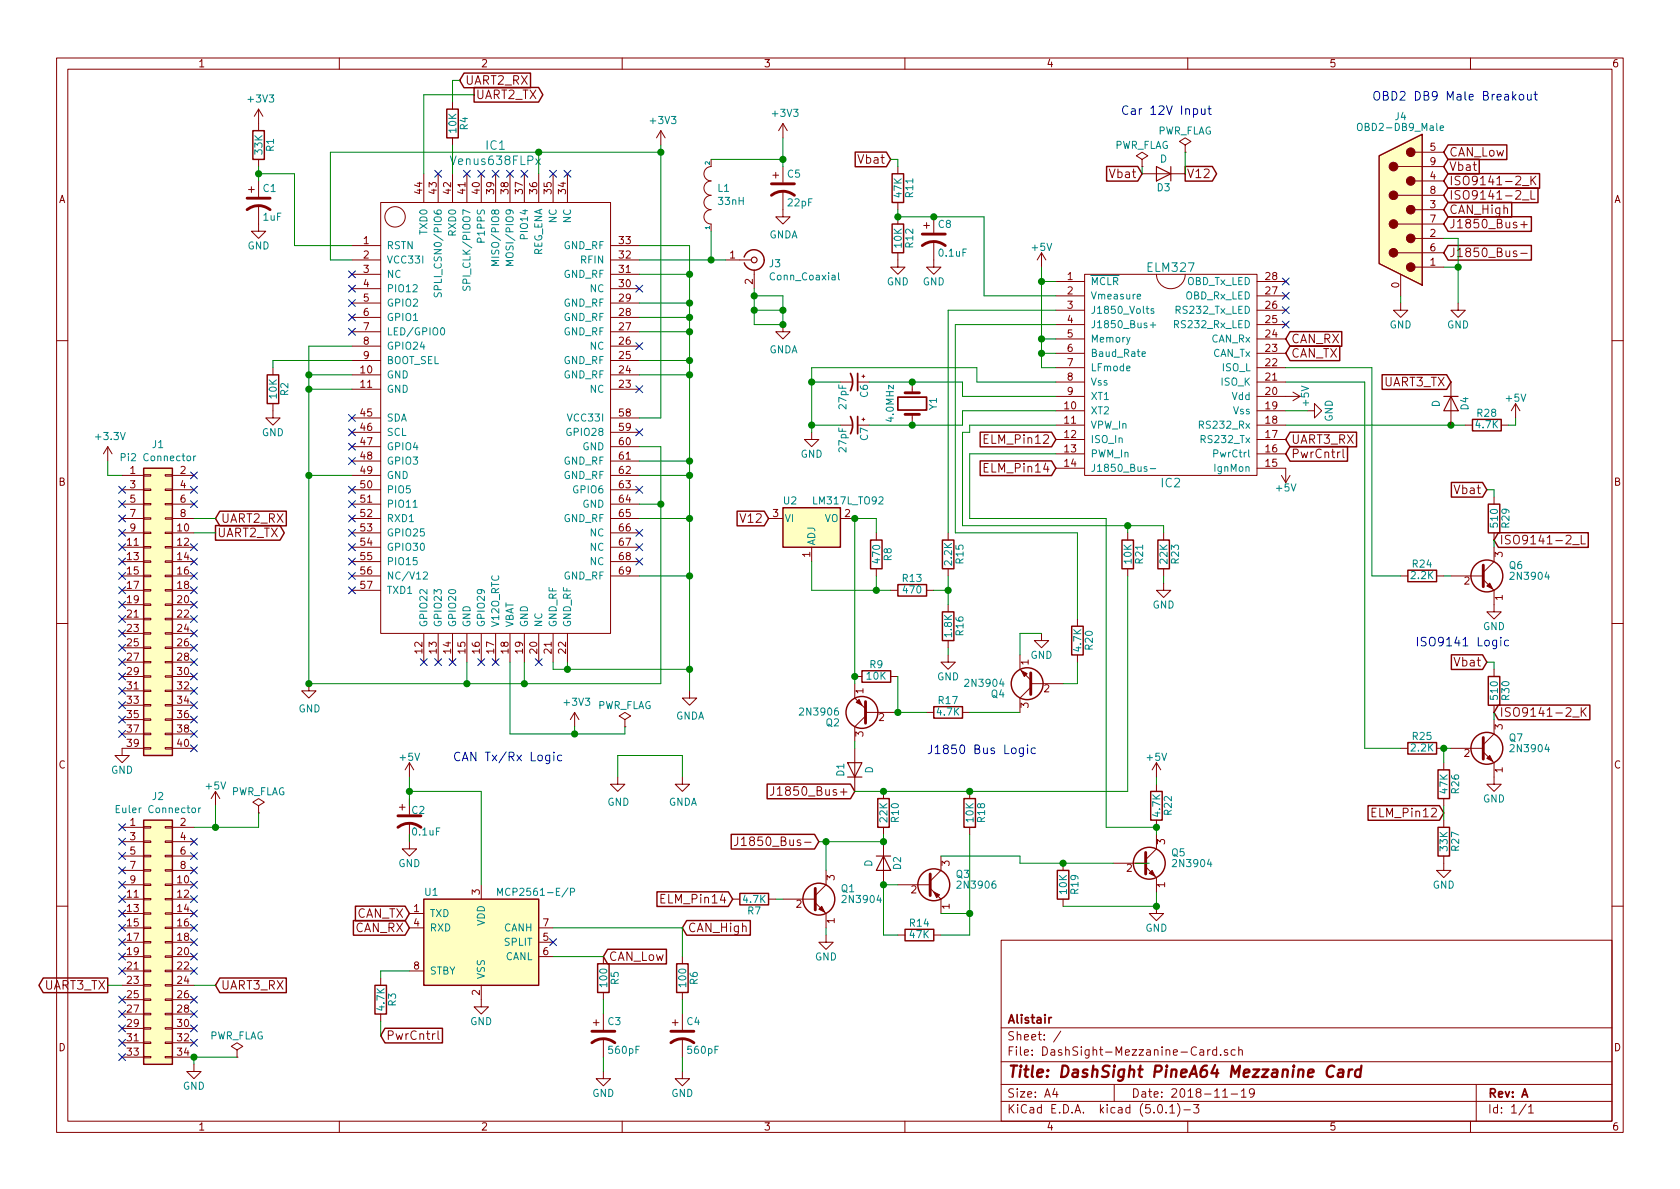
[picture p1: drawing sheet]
<svg xmlns="http://www.w3.org/2000/svg" width="297mm" height="210mm" viewBox="0 0 297 210" stroke-linecap="round" stroke-linejoin="round" font-family="sans-serif">
<defs><g id="words">
<text font-size="2.8" fill="#840000" x="178" y="190.5">Title: DashSight PineA64 Mezzanine Card</text>
<g font-size="2.1" fill="#840000">
<text x="82.2" y="15">UART2_RX</text>
<text x="84.1" y="17.5">UART2_TX</text>
<text x="152" y="29">Vbat</text>
<text x="256.2" y="27.7">CAN_Low</text>
<text x="196.4" y="31.5">Vbat</text>
<text x="209.8" y="31.5">V12</text>
<text x="256.2" y="30.2">Vbat</text>
<text x="256.2" y="35.3">ISO9141-2_L</text>
<text x="256.2" y="32.8">ISO9141-2_K</text>
<text x="256.2" y="37.8">CAN_High</text>
<text x="256.2" y="40.4">J1850_Bus+</text>
<text x="256.2" y="45.5">J1850_Bus-</text>
<text x="228.2" y="60.7">CAN_RX</text>
<text x="228.2" y="63.2">CAN_TX</text>
<text x="244.7" y="68.3">UART3_TX</text>
<text x="174.4" y="83.6">ELM_Pin14</text>
<text x="174.4" y="78.5">ELM_Pin12</text>
<text x="228.2" y="78.5">UART3_RX</text>
<text x="228.2" y="81">PwrCntrl</text>
<text x="257.4" y="87.4">Vbat</text>
<text x="38.4" y="95">UART2_TX</text>
<text x="39" y="92.5">UART2_RX</text>
<text x="131.2" y="92.5">V12</text>
<text x="265.1" y="96.3">ISO9141-2_L</text>
<text x="257.4" y="117.9">Vbat</text>
<text x="265.1" y="126.7">ISO9141-2_K</text>
<text x="137.9" y="140.7">J1850_Bus+</text>
<text x="132.1" y="149.6">J1850_Bus-</text>
<text x="243" y="144.5">ELM_Pin12</text>
<text x="117.3" y="159.8">ELM_Pin14</text>
<text x="62.7" y="164.8">CAN_RX</text>
<text x="63" y="162.3">CAN_TX</text>
<text x="121.6" y="164.8">CAN_High</text>
<text x="107.6" y="169.9">CAN_Low</text>
<text x="7.8" y="175">UART3_TX</text>
<text x="39" y="175">UART3_RX</text>
<text x="68.2" y="183.9">PwrCntrl</text>
<text x="178" y="184">Sheet: /</text>
<text x="178" y="181">Alistair</text>
<text x="178" y="186.7">File: DashSight-Mezzanine-Card.sch</text>
<text x="178" y="196.9">KiCad E.D.A. kicad (5.0.1)-3</text>
<text x="178" y="194.1">Size: A4</text>
<text x="200" y="194.1">Date: 2018-11-19</text>
<text x="263" y="194.1">Rev: A</text>
<text x="263" y="196.9">Id: 1/1</text>
</g>
<g font-size="2.1" fill="#0000c2">
<text x="242.6" y="17.8">OBD2 DB9 Male Breakout</text>
<text x="198.1" y="20.3">Car 12V Input</text>
<text x="250.2" y="114.3">ISO9141 Logic</text>
<text x="80" y="134.6">CAN Tx/Rx Logic</text>
<text x="163.8" y="133.3">J1850 Bus Logic</text>
</g>
<g font-size="2.1" fill="#008484">
<text x="80.1" y="29.2">Venus638FLPx</text>
<text x="86" y="26.5">IC1</text>
<text x="203" y="48.1">ELM327</text>
<text x="205.4" y="86.2">IC2</text>
</g>
<g font-size="1.8" fill="#840000">
<text x="35" y="11.9">1</text>
<text x="85" y="11.9">2</text>
<text x="135" y="11.9">3</text>
<text x="185" y="11.9">4</text>
<text x="235" y="11.9">5</text>
<text x="285" y="11.9">6</text>
<text x="252.9" y="26.7">5</text>
<text x="252.9" y="29.2">9</text>
<text x="10.4" y="35.9">A</text>
<text x="74.7" y="34.2" transform="rotate(-90 74.7 34.2)">44</text>
<text x="77.2" y="34.2" transform="rotate(-90 77.2 34.2)">43</text>
<text x="79.8" y="34.2" transform="rotate(-90 79.8 34.2)">42</text>
<text x="82.3" y="34.2" transform="rotate(-90 82.3 34.2)">41</text>
<text x="84.8" y="34.2" transform="rotate(-90 84.8 34.2)">40</text>
<text x="87.4" y="34.2" transform="rotate(-90 87.4 34.2)">39</text>
<text x="89.9" y="34.2" transform="rotate(-90 89.9 34.2)">38</text>
<text x="92.5" y="34.2" transform="rotate(-90 92.5 34.2)">37</text>
<text x="95" y="34.2" transform="rotate(-90 95 34.2)">36</text>
<text x="97.5" y="34.2" transform="rotate(-90 97.5 34.2)">35</text>
<text x="100.1" y="34.2" transform="rotate(-90 100.1 34.2)">34</text>
<text x="252.9" y="31.7">4</text>
<text x="252.9" y="34.3">8</text>
<text x="285.4" y="35.9">A</text>
<text x="252.9" y="41.9">2</text>
<text x="252.9" y="36.8">3</text>
<text x="252.9" y="39.4">7</text>
<text x="64.3" y="43.2">1</text>
<text x="64.3" y="45.7">2</text>
<text x="109.5" y="45.7">32</text>
<text x="109.5" y="43.2">33</text>
<text x="129.1" y="45.7">1</text>
<text x="252.9" y="47">1</text>
<text x="252.9" y="44.4">6</text>
<text x="64.3" y="48.3">3</text>
<text x="64.3" y="50.8">4</text>
<text x="64.3" y="53.3">5</text>
<text x="109.5" y="53.3">29</text>
<text x="109.5" y="50.8">30</text>
<text x="109.5" y="48.3">31</text>
<text x="133.1" y="50.3" transform="rotate(-90 133.1 50.3)">2</text>
<text x="188.7" y="49.5">1</text>
<text x="188.7" y="52.1">2</text>
<text x="223.8" y="52.1">27</text>
<text x="223.8" y="49.5">28</text>
<text x="247.4" y="50.9" transform="rotate(-90 247.4 50.9)">0</text>
<text x="64.3" y="55.9">6</text>
<text x="64.3" y="58.4">7</text>
<text x="109.5" y="58.4">27</text>
<text x="109.5" y="55.9">28</text>
<text x="188.7" y="54.6">3</text>
<text x="188.7" y="57.1">4</text>
<text x="188.7" y="59.7">5</text>
<text x="223.8" y="59.7">24</text>
<text x="223.8" y="57.1">25</text>
<text x="223.8" y="54.6">26</text>
<text x="64.3" y="61">8</text>
<text x="64.3" y="63.5">9</text>
<text x="109.5" y="63.5">25</text>
<text x="109.5" y="61">26</text>
<text x="188.7" y="62.2">6</text>
<text x="188.7" y="64.8">7</text>
<text x="223.8" y="64.8">22</text>
<text x="223.8" y="62.2">23</text>
<text x="63.8" y="66">10</text>
<text x="63.8" y="68.6">11</text>
<text x="109.5" y="68.6">23</text>
<text x="109.5" y="66">24</text>
<text x="188.7" y="67.3">8</text>
<text x="188.7" y="69.8">9</text>
<text x="223.8" y="69.8">20</text>
<text x="223.8" y="67.3">21</text>
<text x="63.8" y="73.7">45</text>
<text x="63.8" y="76.2">46</text>
<text x="109.5" y="73.7">58</text>
<text x="109.5" y="76.2">59</text>
<text x="188.3" y="72.4">10</text>
<text x="188.3" y="74.9">11</text>
<text x="188.3" y="77.5">12</text>
<text x="223.8" y="77.5">17</text>
<text x="223.8" y="74.9">18</text>
<text x="223.8" y="72.4">19</text>
<text x="23" y="83.8">1</text>
<text x="31.9" y="83.8">2</text>
<text x="63.8" y="78.7">47</text>
<text x="63.8" y="81.3">48</text>
<text x="63.8" y="83.8">49</text>
<text x="109.5" y="78.7">60</text>
<text x="109.5" y="81.3">61</text>
<text x="109.5" y="83.8">62</text>
<text x="188.3" y="80">13</text>
<text x="188.3" y="82.5">14</text>
<text x="223.8" y="82.5">15</text>
<text x="223.8" y="80">16</text>
<text x="10.4" y="85.9">B</text>
<text x="23" y="86.4">3</text>
<text x="23" y="88.9">5</text>
<text x="31.9" y="86.4">4</text>
<text x="31.9" y="88.9">6</text>
<text x="63.8" y="86.4">50</text>
<text x="63.8" y="88.9">51</text>
<text x="109.5" y="86.4">63</text>
<text x="109.5" y="88.9">64</text>
<text x="285.4" y="85.9">B</text>
<text x="23" y="91.4">7</text>
<text x="23" y="94">9</text>
<text x="31.4" y="94">10</text>
<text x="31.9" y="91.4">8</text>
<text x="63.8" y="91.4">52</text>
<text x="63.8" y="94">53</text>
<text x="109.5" y="91.4">65</text>
<text x="109.5" y="94">66</text>
<text x="136.7" y="91.4">3</text>
<text x="149.4" y="91.4">2</text>
<text x="22.5" y="96.5">11</text>
<text x="22.5" y="99.1">13</text>
<text x="22.5" y="101.6">15</text>
<text x="31.4" y="96.5">12</text>
<text x="31.4" y="99.1">14</text>
<text x="31.4" y="101.6">16</text>
<text x="63.8" y="96.5">54</text>
<text x="63.8" y="99.1">55</text>
<text x="63.8" y="101.6">56</text>
<text x="109.5" y="96.5">67</text>
<text x="109.5" y="99.1">68</text>
<text x="109.5" y="101.6">69</text>
<text x="143.3" y="98.5" transform="rotate(-90 143.3 98.5)">1</text>
<text x="265.7" y="98.5" transform="rotate(-90 265.7 98.5)">3</text>
<text x="22.5" y="104.1">17</text>
<text x="22.5" y="106.7">19</text>
<text x="31.4" y="104.1">18</text>
<text x="31.4" y="106.7">20</text>
<text x="63.8" y="104.1">57</text>
<text x="258.9" y="103.4">2</text>
<text x="265.7" y="106.1" transform="rotate(-90 265.7 106.1)">1</text>
<text x="22.5" y="109.2">21</text>
<text x="22.5" y="111.8">23</text>
<text x="31.4" y="109.2">22</text>
<text x="31.4" y="111.8">24</text>
<text x="22.5" y="114.3">25</text>
<text x="22.5" y="116.8">27</text>
<text x="22.5" y="119.4">29</text>
<text x="31.4" y="114.3">26</text>
<text x="31.4" y="116.8">28</text>
<text x="31.4" y="119.4">30</text>
<text x="74.7" y="115.5" transform="rotate(-90 74.7 115.5)">12</text>
<text x="77.2" y="115.5" transform="rotate(-90 77.2 115.5)">13</text>
<text x="79.8" y="115.5" transform="rotate(-90 79.8 115.5)">14</text>
<text x="82.3" y="115.5" transform="rotate(-90 82.3 115.5)">15</text>
<text x="84.8" y="115.5" transform="rotate(-90 84.8 115.5)">16</text>
<text x="87.4" y="115.5" transform="rotate(-90 87.4 115.5)">17</text>
<text x="89.9" y="115.5" transform="rotate(-90 89.9 115.5)">18</text>
<text x="92.5" y="115.5" transform="rotate(-90 92.5 115.5)">19</text>
<text x="95" y="115.5" transform="rotate(-90 95 115.5)">20</text>
<text x="97.5" y="115.5" transform="rotate(-90 97.5 115.5)">21</text>
<text x="100.1" y="115.5" transform="rotate(-90 100.1 115.5)">22</text>
<text x="181.9" y="117.6" transform="rotate(-90 181.9 117.6)">1</text>
<text x="22.5" y="121.9">31</text>
<text x="22.5" y="124.5">33</text>
<text x="31.4" y="121.9">32</text>
<text x="31.4" y="124.5">34</text>
<text x="152.7" y="122.7" transform="rotate(-90 152.7 122.7)">1</text>
<text x="181.9" y="125.2" transform="rotate(-90 181.9 125.2)">3</text>
<text x="184.6" y="122.4">2</text>
<text x="22.5" y="127">35</text>
<text x="22.5" y="129.5">37</text>
<text x="31.4" y="127">36</text>
<text x="31.4" y="129.5">38</text>
<text x="152.7" y="130.3" transform="rotate(-90 152.7 130.3)">3</text>
<text x="155.4" y="127.5">2</text>
<text x="265.7" y="129" transform="rotate(-90 265.7 129)">3</text>
<text x="10.4" y="135.9">C</text>
<text x="22.5" y="132.1">39</text>
<text x="31.4" y="132.1">40</text>
<text x="258.9" y="133.9">2</text>
<text x="265.7" y="136.6" transform="rotate(-90 265.7 136.6)">1</text>
<text x="285.4" y="135.9">C</text>
<text x="23" y="146">1</text>
<text x="23" y="148.6">3</text>
<text x="31.9" y="146">2</text>
<text x="31.9" y="148.6">4</text>
<text x="206" y="149.3" transform="rotate(-90 206 149.3)">3</text>
<text x="23" y="151.1">5</text>
<text x="23" y="153.7">7</text>
<text x="31.9" y="151.1">6</text>
<text x="31.9" y="153.7">8</text>
<text x="147.6" y="155.7" transform="rotate(-90 147.6 155.7)">3</text>
<text x="167.9" y="153.1" transform="rotate(-90 167.9 153.1)">3</text>
<text x="199.2" y="154.2">2</text>
<text x="22.5" y="158.7">11</text>
<text x="22.5" y="161.3">13</text>
<text x="23" y="156.2">9</text>
<text x="31.4" y="156.2">10</text>
<text x="31.4" y="158.7">12</text>
<text x="31.4" y="161.3">14</text>
<text x="73.2" y="161.3">1</text>
<text x="84.8" y="158.2" transform="rotate(-90 84.8 158.2)">3</text>
<text x="140.8" y="160.5">2</text>
<text x="161.1" y="158">2</text>
<text x="167.9" y="160.8" transform="rotate(-90 167.9 160.8)">1</text>
<text x="206" y="156.9" transform="rotate(-90 206 156.9)">1</text>
<text x="22.5" y="163.8">15</text>
<text x="22.5" y="166.4">17</text>
<text x="31.4" y="163.8">16</text>
<text x="31.4" y="166.4">18</text>
<text x="73.2" y="163.8">4</text>
<text x="96" y="166.4">5</text>
<text x="96" y="163.8">7</text>
<text x="147.6" y="163.3" transform="rotate(-90 147.6 163.3)">1</text>
<text x="22.5" y="168.9">19</text>
<text x="22.5" y="171.4">21</text>
<text x="22.5" y="174">23</text>
<text x="31.4" y="168.9">20</text>
<text x="31.4" y="171.4">22</text>
<text x="31.4" y="174">24</text>
<text x="73.2" y="171.4">8</text>
<text x="96" y="168.9">6</text>
<text x="22.5" y="176.5">25</text>
<text x="22.5" y="179.1">27</text>
<text x="31.4" y="176.5">26</text>
<text x="31.4" y="179.1">28</text>
<text x="84.8" y="176" transform="rotate(-90 84.8 176)">2</text>
<text x="10.4" y="185.9">D</text>
<text x="22.5" y="181.6">29</text>
<text x="22.5" y="184.1">31</text>
<text x="31.4" y="181.6">30</text>
<text x="31.4" y="184.1">32</text>
<text x="285.4" y="185.9">D</text>
<text x="22.5" y="186.7">33</text>
<text x="31.4" y="186.7">34</text>
<text x="35" y="199.9">1</text>
<text x="85" y="199.9">2</text>
<text x="135" y="199.9">3</text>
<text x="185" y="199.9">4</text>
<text x="235" y="199.9">5</text>
<text x="285" y="199.9">6</text>
</g>
<g font-size="1.8" fill="#008484">
<text x="44" y="18.1">+3V3</text>
<text x="80.7" y="23.4" transform="rotate(-90 80.7 23.4)">10K</text>
<text x="82.7" y="23" transform="rotate(-90 82.7 23)">R4</text>
<text x="115.1" y="21.9">+3V3</text>
<text x="136.7" y="20.7">+3V3</text>
<text x="204.6" y="23.8">PWR_FLAG</text>
<text x="240.7" y="23.2">OBD2-DB9_Male</text>
<text x="246.7" y="21.3">J4</text>
<text x="46.4" y="27.2" transform="rotate(-90 46.4 27.2)">33K</text>
<text x="48.4" y="26.8" transform="rotate(-90 48.4 26.8)">R1</text>
<text x="197" y="26.3">PWR_FLAG</text>
<text x="205.1" y="28.7">D</text>
<text x="46.6" y="34">C1</text>
<text x="126.9" y="33.9">L1</text>
<text x="139.3" y="31.4">C5</text>
<text x="159.4" y="34.9" transform="rotate(-90 159.4 34.9)">47K</text>
<text x="161.5" y="34.9" transform="rotate(-90 161.5 34.9)">R11</text>
<text x="204.6" y="33.8">D3</text>
<text x="46.6" y="39">1uF</text>
<text x="75.6" y="41.3" transform="rotate(-90 75.6 41.3)">TXD0</text>
<text x="80.6" y="41.5" transform="rotate(-90 80.6 41.5)">RXD0</text>
<text x="93.3" y="41.8" transform="rotate(-90 93.3 41.8)">PIO14</text>
<text x="98.4" y="39.4" transform="rotate(-90 98.4 39.4)">NC</text>
<text x="101" y="39.4" transform="rotate(-90 101 39.4)">NC</text>
<text x="127.1" y="36.2">33nH</text>
<text x="139.4" y="36.5">22pF</text>
<text x="165.9" y="40.3">C8</text>
<text x="43.8" y="44.1">GND</text>
<text x="68.3" y="44.1">RSTN</text>
<text x="68.3" y="46.6">VCC33I</text>
<text x="85.7" y="42.5" transform="rotate(-90 85.7 42.5)">P1PPS</text>
<text x="88.3" y="45.9" transform="rotate(-90 88.3 45.9)">MISO/PIO8</text>
<text x="90.8" y="45.9" transform="rotate(-90 90.8 45.9)">MOSI/PIO9</text>
<text x="95.9" y="45.4" transform="rotate(-90 95.9 45.4)">REG_ENA</text>
<text x="99.7" y="44.1">GND_RF</text>
<text x="102.8" y="46.6">RFIN</text>
<text x="136" y="42.2">GNDA</text>
<text x="136.1" y="47.3">J3</text>
<text x="159.4" y="43.8" transform="rotate(-90 159.4 43.8)">10K</text>
<text x="161.5" y="43.8" transform="rotate(-90 161.5 43.8)">R12</text>
<text x="166.1" y="45.4">0.1uF</text>
<text x="182.5" y="44.4">+5V</text>
<text x="68.3" y="49.1">NC</text>
<text x="68.3" y="51.7">PIO12</text>
<text x="78.1" y="51" transform="rotate(-90 78.1 51)">SPLI_CSN0/PIO6</text>
<text x="83.2" y="50.2" transform="rotate(-90 83.2 50.2)">SPI_CLK/PIOO7</text>
<text x="99.7" y="49.1">GND_RF</text>
<text x="104.4" y="51.7">NC</text>
<text x="136.4" y="49.6">Conn_Coaxial</text>
<text x="156.8" y="50.5">GND</text>
<text x="163.1" y="50.5">GND</text>
<text x="192.8" y="50.4">MCLR</text>
<text x="192.8" y="53">Vmeasure</text>
<text x="209.5" y="53">OBD_Rx_LED</text>
<text x="209.7" y="50.4">OBD_Tx_LED</text>
<text x="68.3" y="54.2">GPIO2</text>
<text x="68.3" y="56.8">GPIO1</text>
<text x="68.3" y="59.3">LED/GPIO0</text>
<text x="99.7" y="59.3">GND_RF</text>
<text x="99.7" y="56.8">GND_RF</text>
<text x="99.7" y="54.2">GND_RF</text>
<text x="192.8" y="55.5">J1850_Volts</text>
<text x="192.8" y="58">J1850_Bus+</text>
<text x="208.1" y="58">RS232_Rx_LED</text>
<text x="208.3" y="55.5">RS232_Tx_LED</text>
<text x="245.7" y="58.1">GND</text>
<text x="255.9" y="58.1">GND</text>
<text x="68.3" y="61.8">GPIO24</text>
<text x="68.3" y="64.4">BOOT_SEL</text>
<text x="99.7" y="64.4">GND_RF</text>
<text x="104.4" y="61.8">NC</text>
<text x="136" y="62.5">GNDA</text>
<text x="192.8" y="60.6">Memory</text>
<text x="192.8" y="63.1">Baud_Rate</text>
<text x="192.8" y="65.7">LFmode</text>
<text x="214.1" y="60.6">CAN_Rx</text>
<text x="214.4" y="63.1">CAN_Tx</text>
<text x="216.1" y="65.7">ISO_L</text>
<text x="48.9" y="70.4" transform="rotate(-90 48.9 70.4)">10K</text>
<text x="51" y="69.9" transform="rotate(-90 51 69.9)">R2</text>
<text x="68.3" y="66.9">GND</text>
<text x="68.3" y="69.5">GND</text>
<text x="99.7" y="66.9">GND_RF</text>
<text x="104.4" y="69.5">NC</text>
<text x="153.5" y="70.3" transform="rotate(-90 153.5 70.3)">C6</text>
<text x="192.8" y="68.2">Vss</text>
<text x="192.8" y="70.7">XT1</text>
<text x="215.9" y="68.2">ISO_K</text>
<text x="217.9" y="70.7">Vdd</text>
<text x="231.4" y="71.7" transform="rotate(-90 231.4 71.7)">+5V</text>
<text x="266.4" y="71">+5V</text>
<text x="17.1" y="77.8">+3.3V</text>
<text x="46.3" y="77.1">GND</text>
<text x="68.3" y="74.5">SDA</text>
<text x="68.3" y="77.1">SCL</text>
<text x="100.5" y="77.1">GPIO28</text>
<text x="100.7" y="74.5">VCC33I</text>
<text x="149.7" y="72.3" transform="rotate(-90 149.7 72.3)">27pF</text>
<text x="153.5" y="77.9" transform="rotate(-90 153.5 77.9)">C7</text>
<text x="158" y="74.4" transform="rotate(-90 158 74.4)">4.0MHz</text>
<text x="165.7" y="72.4" transform="rotate(-90 165.7 72.4)">Y1</text>
<text x="192.8" y="73.3">XT2</text>
<text x="192.8" y="75.8">VPW_In</text>
<text x="212.6" y="75.8">RS232_Rx</text>
<text x="218.1" y="73.3">Vss</text>
<text x="235.6" y="74.6" transform="rotate(-90 235.6 74.6)">GND</text>
<text x="254.6" y="72" transform="rotate(-90 254.6 72)">D</text>
<text x="259.6" y="72.5" transform="rotate(-90 259.6 72.5)">D4</text>
<text x="261" y="75.7">4.7K</text>
<text x="261.2" y="73.7">R28</text>
<text x="21.9" y="81.6">Pi2 Connector</text>
<text x="27" y="79.2">J1</text>
<text x="68.3" y="79.6">GPIO4</text>
<text x="68.3" y="82.2">GPIO3</text>
<text x="99.7" y="82.2">GND_RF</text>
<text x="103" y="79.6">GND</text>
<text x="141.6" y="80.9">GND</text>
<text x="149.7" y="79.9" transform="rotate(-90 149.7 79.9)">27pF</text>
<text x="192.8" y="78.4">ISO_In</text>
<text x="192.8" y="80.9">PWM_In</text>
<text x="192.8" y="83.4">J1850_Bus-</text>
<text x="212.8" y="78.4">RS232_Tx</text>
<text x="214.9" y="83.4">IgnMon</text>
<text x="214.9" y="80.9">PwrCtrl</text>
<text x="68.3" y="84.7">GND</text>
<text x="68.3" y="87.2">PIO5</text>
<text x="68.3" y="89.8">PIO11</text>
<text x="99.7" y="84.7">GND_RF</text>
<text x="101.5" y="87.2">GPIO6</text>
<text x="103" y="89.8">GND</text>
<text x="138.6" y="89.2">U2</text>
<text x="144" y="89.2">LM317L_TO92</text>
<text x="225.7" y="86.9">+5V</text>
<text x="68.3" y="92.3">RXD1</text>
<text x="68.3" y="94.9">GPIO25</text>
<text x="99.7" y="92.3">GND_RF</text>
<text x="104.4" y="94.9">NC</text>
<text x="138.7" y="92.3">VI</text>
<text x="145.8" y="92.3">VO</text>
<text x="264.8" y="93.1" transform="rotate(-90 264.8 93.1)">510</text>
<text x="266.9" y="93.3" transform="rotate(-90 266.9 93.3)">R29</text>
<text x="68.3" y="97.4">GPIO30</text>
<text x="68.3" y="99.9">PIO15</text>
<text x="104.4" y="97.4">NC</text>
<text x="104.4" y="99.9">NC</text>
<text x="144.1" y="96.5" transform="rotate(-90 144.1 96.5)">ADJ</text>
<text x="155.6" y="99.5" transform="rotate(-90 155.6 99.5)">470</text>
<text x="157.7" y="99.2" transform="rotate(-90 157.7 99.2)">R8</text>
<text x="168.3" y="99.9" transform="rotate(-90 168.3 99.9)">2.2K</text>
<text x="170.4" y="99.6" transform="rotate(-90 170.4 99.6)">R15</text>
<text x="200.1" y="99.6" transform="rotate(-90 200.1 99.6)">10K</text>
<text x="202.1" y="99.6" transform="rotate(-90 202.1 99.6)">R21</text>
<text x="206.4" y="99.6" transform="rotate(-90 206.4 99.6)">22K</text>
<text x="208.5" y="99.6" transform="rotate(-90 208.5 99.6)">R23</text>
<text x="249.8" y="100.4">R24</text>
<text x="266.9" y="100.6">Q6</text>
<text x="68.3" y="102.5">NC/V12</text>
<text x="68.3" y="105">TXD1</text>
<text x="99.7" y="102.5">GND_RF</text>
<text x="159.6" y="102.9">R13</text>
<text x="159.8" y="104.9">470</text>
<text x="203.8" y="107.6">GND</text>
<text x="249.6" y="102.4">2.2K</text>
<text x="267.4" y="102.5">2N3904</text>
<text x="75.6" y="111" transform="rotate(-90 75.6 111)">GPIO22</text>
<text x="78.1" y="111" transform="rotate(-90 78.1 111)">GPIO23</text>
<text x="80.6" y="111" transform="rotate(-90 80.6 111)">GPIO20</text>
<text x="83.2" y="111" transform="rotate(-90 83.2 111)">GND</text>
<text x="85.7" y="111" transform="rotate(-90 85.7 111)">GPIO29</text>
<text x="88.3" y="111" transform="rotate(-90 88.3 111)">V12O_RTC</text>
<text x="90.8" y="111" transform="rotate(-90 90.8 111)">VBAT</text>
<text x="93.3" y="111" transform="rotate(-90 93.3 111)">GND</text>
<text x="95.9" y="111" transform="rotate(-90 95.9 111)">NC</text>
<text x="98.4" y="111" transform="rotate(-90 98.4 111)">GND_RF</text>
<text x="101" y="111" transform="rotate(-90 101 111)">GND_RF</text>
<text x="168.3" y="112.6" transform="rotate(-90 168.3 112.6)">1.8K</text>
<text x="170.4" y="112.3" transform="rotate(-90 170.4 112.3)">R16</text>
<text x="262.2" y="111.4">GND</text>
<text x="153.8" y="118.2">R9</text>
<text x="182.2" y="116.5">GND</text>
<text x="191.2" y="115.1" transform="rotate(-90 191.2 115.1)">4.7K</text>
<text x="193.2" y="114.9" transform="rotate(-90 193.2 114.9)">R20</text>
<text x="52.8" y="126">GND</text>
<text x="99.9" y="124.8">+3V3</text>
<text x="105.5" y="125.4">PWR_FLAG</text>
<text x="153.3" y="120.2">10K</text>
<text x="165.7" y="120.3">GND</text>
<text x="166" y="124.5">R17</text>
<text x="170.9" y="121.5">2N3904</text>
<text x="175.3" y="123.4">Q4</text>
<text x="264.8" y="123.6" transform="rotate(-90 264.8 123.6)">510</text>
<text x="266.9" y="123.8" transform="rotate(-90 266.9 123.8)">R30</text>
<text x="119.5" y="127.2">GNDA</text>
<text x="141.7" y="126.5">2N3906</text>
<text x="146.1" y="128.4">Q2</text>
<text x="165.8" y="126.5">4.7K</text>
<text x="249.8" y="130.9">R25</text>
<text x="266.9" y="131.1">Q7</text>
<text x="19.6" y="136.8">GND</text>
<text x="70.8" y="134.5">+5V</text>
<text x="149.3" y="137.3" transform="rotate(-90 149.3 137.3)">D1</text>
<text x="154.4" y="136.8" transform="rotate(-90 154.4 136.8)">D</text>
<text x="202.9" y="134.5">+5V</text>
<text x="249.6" y="132.9">2.2K</text>
<text x="267.4" y="133">2N3904</text>
<text x="21.1" y="143.8">Euler Connector</text>
<text x="27" y="141.5">J2</text>
<text x="36.5" y="139.6">+5V</text>
<text x="40.8" y="140.6">PWR_FLAG</text>
<text x="72.8" y="143.9">C2</text>
<text x="107.4" y="142.5">GND</text>
<text x="118.2" y="142.5">GNDA</text>
<text x="256" y="140.3" transform="rotate(-90 256 140.3)">47K</text>
<text x="258" y="140.3" transform="rotate(-90 258 140.3)">R26</text>
<text x="262.2" y="141.9">GND</text>
<text x="73" y="147.7">0.1uF</text>
<text x="156.9" y="145.4" transform="rotate(-90 156.9 145.4)">22K</text>
<text x="158.9" y="145.4" transform="rotate(-90 158.9 145.4)">R10</text>
<text x="172.1" y="145.4" transform="rotate(-90 172.1 145.4)">10K</text>
<text x="174.2" y="145.4" transform="rotate(-90 174.2 145.4)">R18</text>
<text x="205.2" y="144.3" transform="rotate(-90 205.2 144.3)">4.7K</text>
<text x="207.2" y="144.1" transform="rotate(-90 207.2 144.1)">R22</text>
<text x="70.4" y="153.3">GND</text>
<text x="154.2" y="153.3" transform="rotate(-90 154.2 153.3)">D</text>
<text x="159.3" y="153.8" transform="rotate(-90 159.3 153.8)">D2</text>
<text x="169.1" y="155.2">Q3</text>
<text x="207.2" y="151.4">Q5</text>
<text x="207.7" y="153.3">2N3904</text>
<text x="256" y="150.4" transform="rotate(-90 256 150.4)">33K</text>
<text x="258" y="150.4" transform="rotate(-90 258 150.4)">R27</text>
<text x="75.2" y="158.4">U1</text>
<text x="89.1" y="158.4">MCP2561-E/P</text>
<text x="131.5" y="159.7">4.7K</text>
<text x="132.2" y="161.7">R7</text>
<text x="148.8" y="157.8">Q1</text>
<text x="149.3" y="159.7">2N3904</text>
<text x="169.6" y="157.1">2N3906</text>
<text x="188.6" y="158.1" transform="rotate(-90 188.6 158.1)">10K</text>
<text x="190.7" y="158.1" transform="rotate(-90 190.7 158.1)">R19</text>
<text x="253.3" y="157.1">GND</text>
<text x="75.9" y="162.2">TXD</text>
<text x="75.9" y="164.7">RXD</text>
<text x="85.7" y="163.7" transform="rotate(-90 85.7 163.7)">VDD</text>
<text x="89.1" y="164.7">CANH</text>
<text x="89.2" y="167.3">SPLIT</text>
<text x="160.9" y="163.9">R14</text>
<text x="160.9" y="165.9">47K</text>
<text x="202.5" y="164.8">GND</text>
<text x="75.9" y="172.3">STBY</text>
<text x="85.7" y="173.2" transform="rotate(-90 85.7 173.2)">VSS</text>
<text x="89.3" y="169.8">CANL</text>
<text x="144.1" y="169.8">GND</text>
<text x="68" y="178.6" transform="rotate(-90 68 178.6)">4.7K</text>
<text x="70" y="177.9" transform="rotate(-90 70 177.9)">R3</text>
<text x="107.4" y="174.4" transform="rotate(-90 107.4 174.4)">100</text>
<text x="109.4" y="174.1" transform="rotate(-90 109.4 174.1)">R5</text>
<text x="121.3" y="174.4" transform="rotate(-90 121.3 174.4)">100</text>
<text x="123.4" y="174.1" transform="rotate(-90 123.4 174.1)">R6</text>
<text x="37" y="183.8">PWR_FLAG</text>
<text x="83.1" y="181.3">GND</text>
<text x="107.5" y="181.3">C3</text>
<text x="121.5" y="181.3">C4</text>
<text x="107.8" y="186.4">560pF</text>
<text x="121.7" y="186.4">560pF</text>
<text x="32.3" y="192.7">GND</text>
<text x="104.7" y="194">GND</text>
<text x="118.7" y="194">GND</text>
</g>
<g font-size="1.1" fill="#008484">
<text x="125.5" y="29.1" transform="rotate(-90 125.5 29.1)">2</text>
<text x="125.5" y="40.5" transform="rotate(-90 125.5 40.5)">1</text>
</g>
</g></defs>
<g fill="none" stroke="#840000" stroke-width=".18">
<path d="M10 10.3h277v189.9h-277zM12 12.2h273v186.1h-273zM45.7 19.3l-.7 1.3M45.7 19.3v3.8M45.7 19.3l.8 1.3M60 10.3v1.9M80 18v1.3M110 10.3v1.9M160 10.3v1.9M210 10.3v1.9M260 10.3v1.9M43.9 33.5h1.1"/>
<path d="M44.4 33v1M45.7 36.3v4.6h1.3l-1.3 1.3-1.3-1.3h1.3M45.7 28.2v1.3M45.7 32v2.8M67.3 35.8h40.6v76.2h-40.6zM74.9 30.7v5.1M77.5 30.7v5.1M80 24.4v1.2M80 30.7v5.1M82.5 30.7v5.1M85.1 30.7v5.1M87.6 30.7v5.1"/>
<path d="M90.2 30.7v5.1M92.7 30.7v5.1M95.2 30.7v5.1M97.8 30.7v5.1M100.3 30.7v5.1M116.8 23.1l-.7 1.3M116.8 23.1v2.5M116.8 23.1l.8 1.3M125.7 28.2v1.3a1.27 1.27 0 0 0-1.2 1.2 1.27 1.27 0 0 0 1.2 1.3 1.27 1.27 0 0 0-1.2 1.3 1.27 1.27 0 0 0 1.2 1.2 1.27 1.27 0 0 0-1.2 1.3 1.27 1.27 0 0 0 1.2 1.3 1.27 1.27 0 0 0-1.2 1.2 1.27 1.27 0 0 0 1.2 1.3v1.3M136.7 31h1M137.2 30.5v1M138.4 33.8v4.5h1.3l-1.3 1.3-1.2-1.3h1.2"/>
<path d="M138.4 21.8l-.7 1.3M138.4 21.8v2.6M138.4 29.5v2.8M138.4 21.8l.8 1.3M158.7 29.5v1.2M158.7 35.8v1.3M158.7 38.3v1.3M163.3 39.9h1M163.8 39.4v1M165.1 38.3v2.8M201.9 28.2l1-.6-1-.7-1 .7 1 .6v1.3M201.9 29.5h.1"/>
<path d="M201.9 30.7h7.6M209.5 25.6l1.1-.6-1.1-.6-1 .6 1 .6v1.3M209.5 26.9h.1M247.1 39.6h8.2M247.1 34.5h8.2M247.1 29.5h8.2M250.2 37.1h5.1M250.2 32h5.1M250.2 26.9h5.1M268.9 39.7h1.1M269.2 35.4h1.1M269.2 32.8h1.1"/>
<path d="M269.5 39.1v1.2M270.7 33.7v1.5h.7M270.7 31.2v1.5M270.9 31.8l.7 .9M271.6 31.2l-.9 .8M62.2 43.4h5.1M62.2 46h5.1M62.2 58.7h5.1M62.2 56.1h5.1M62.2 53.6h5.1M62.2 48.5h5.1M62.2 51h5.1"/>
<path d="M107.9 43.4h5.1M107.9 46h5.1M107.9 58.7h5.1M107.9 56.1h5.1M107.9 53.6h5.1M107.9 48.5h5.1M107.9 51h5.1M128.3 46h4.5M133.3 47.7v3.3M138.4 57.4v1.3h1.3l-1.3 1.2-1.2-1.2h1.2M158.7 44.7v2.5h1.3l-1.3 1.3-1.2-1.3h1.2M165.1 42.7v4.5h1.3l-1.3 1.3-1.3-1.3h1.3"/>
<path d="M184.1 44.7l-.7 1.3M184.1 44.7v2.5M184.1 44.7l.8 1.3M186.7 49.8h5.1M186.7 52.3h5.1M186.7 54.9h5.1M186.7 57.4h5.1M186.7 59.9h5.1M191.8 48.5h30.4v35.6h-30.4zM204.5 48.5a2.54 2.54 0 0 0 2.5 2.5 2.54 2.54 0 0 0 2.5-2.5M222.2 49.8h5.1M222.2 52.3h5.1"/>
<path d="M222.2 54.9h5.1M222.2 57.4h5.1M222.2 59.9h5.1M247.1 44.7h8.2M247.6 53.6v1.3h-1.2l1.2 1.2 1.3-1.2h-1.3M247.6 48.5v3.8M250.2 47.2h5.1M250.2 42.2h5.1M257.8 53.6v1.3h-1.3l1.3 1.2 1.3-1.2h-1.3M268.1 44.4a.37 .37 0 0 0-.5 .2v.2l.6 .3-.2 .3-.4-.1M268.9 44.8h1.1M10 60.2h2"/>
<path d="M19 79l-.7 1.3M19 79v2.5M19 79l.8 1.3M48.3 71.4v2.5h1.2l-1.2 1.3-1.3-1.3h1.3M48.3 65v1.3M62.2 66.3h5.1M62.2 68.8h5.1M62.2 63.7h5.1M62.2 61.2h5.1M62.2 73.9h5.1M62.2 76.4h5.1M62.2 79h5.1"/>
<path d="M107.9 66.3h5.1M107.9 68.8h5.1M107.9 63.7h5.1M107.9 61.2h5.1M107.9 73.9h5.1M107.9 76.4h5.1M107.9 79h5.1M143.5 76.4v1.3h1.3l-1.3 1.3-1.3-1.3h1.3M148.6 67.6h2M148.6 75.2h2M152.4 66.5h.5M152.4 74.2h.5"/>
<path d="M152.7 66.3v.5M152.7 73.9v.5M161.3 67.6v1.9M161.3 73.3v1.9M186.7 62.5h5.1M186.7 65h5.1M186.7 67.6h5.1M186.7 70.1h5.1M186.7 72.6h5.1M186.7 75.2h5.1M186.7 77.7h5.1M222.2 62.5h5.1"/>
<path d="M222.2 65h5.1M222.2 67.6h5.1M222.2 70.1h7.7M222.2 72.6h5.1M222.2 75.2h5.1M222.2 77.7h5.1M228.6 69.3l1.3 .8M229.9 70.1l-1.3 .8M231.1 72.6h1.3v-1.2l1.3 1.2-1.3 1.3v-1.3M237.5 79.4v1.3l.2 .2M256.5 67.6v7.6M259.1 75.2h1.2"/>
<path d="M265.4 75.2h1.3M268 71.4l-.8 1.2M268 71.4v2.5M268 71.4l.7 1.2M285 60.2h2M21.6 91.7h3.8M21.6 84.1h3.8M21.6 94.2h3.8M21.6 96.8h3.8M21.6 99.3h3.8M21.6 86.6h3.8M21.6 89.1h3.8"/>
<path d="M25.4 99.2h1.3v.2h-1.3zM25.4 96.6h1.3v.3h-1.3zM25.4 94.1h1.3v.3h-1.3zM25.4 91.6h1.3v.2h-1.3zM25.4 89h1.3v.3h-1.3zM25.4 86.5h1.3v.2h-1.3zM25.4 83.9h1.3v.3h-1.3zM29.2 99.2h1.3v.2h-1.3zM29.2 96.6h1.3v.3h-1.3zM29.2 94.1h1.3v.3h-1.3zM29.2 91.6h1.3v.2h-1.3zM29.2 89h1.3v.3h-1.3z"/>
<path d="M29.2 86.5h1.3v.2h-1.3zM29.2 83.9h1.3v.3h-1.3zM30.5 91.7h3.8M30.5 84.1h3.8M30.5 94.2h3.8M30.5 96.8h3.8M30.5 99.3h3.8M30.5 86.6h3.8M30.5 89.1h3.8M62.2 91.7h5.1M62.2 84.1h5.1M62.2 94.2h5.1"/>
<path d="M62.2 96.8h5.1M62.2 99.3h5.1M62.2 86.6h5.1M62.2 89.1h5.1M62.2 81.5h5.1M107.9 91.7h5.1M107.9 84.1h5.1M107.9 94.2h5.1M107.9 96.8h5.1M107.9 99.3h5.1M107.9 86.6h5.1M107.9 89.1h5.1"/>
<path d="M107.9 81.5h5.1M135.9 91.7h2.5M143.5 96.8v2.5M148.6 91.7h2.5M154.9 94.2v1.3M167.6 94.2v1.3M186.7 80.3h5.1M186.7 82.8h5.1M199.4 94.2v1.3M205.7 94.2v1.3M222.2 80.3h5.1M222.2 82.8h5.1v2.5"/>
<path d="M226.6 84.1l.7 1.2M228.1 84.1l-.8 1.2M264.2 96.8v2.5l-1.9 1.9M264.2 87.9v1.2M264.2 94.2v1.3M278.1 96.3h1.1M279.6 94.7v1.5h.7M10 110.3h2M21.6 104.4h3.8M21.6 119.6h3.8M21.6 101.8h3.8M21.6 106.9h3.8"/>
<path d="M21.6 109.5h3.8M21.6 112h3.8M21.6 114.5h3.8M21.6 117.1h3.8M25.4 119.5h1.3v.3h-1.3zM25.4 117h1.3v.2h-1.3zM25.4 114.4h1.3v.3h-1.3zM25.4 111.9h1.3v.2h-1.3zM25.4 109.3h1.3v.3h-1.3zM25.4 106.8h1.3v.3h-1.3zM25.4 104.3h1.3v.2h-1.3zM25.4 101.7h1.3v.3h-1.3z"/>
<path d="M29.2 119.5h1.3v.3h-1.3zM29.2 117h1.3v.2h-1.3zM29.2 114.4h1.3v.3h-1.3zM29.2 111.9h1.3v.2h-1.3zM29.2 109.3h1.3v.3h-1.3zM29.2 106.8h1.3v.3h-1.3zM29.2 104.3h1.3v.2h-1.3zM29.2 101.7h1.3v.3h-1.3zM30.5 104.4h3.8M30.5 119.6h3.8M30.5 101.8h3.8M30.5 106.9h3.8"/>
<path d="M30.5 109.5h3.8M30.5 112h3.8M30.5 114.5h3.8M30.5 117.1h3.8M62.2 104.4h5.1M62.2 101.8h5.1M74.9 112v5.1M77.5 112v5.1M80 112v5.1M82.5 112v5.1M85.1 112v5.1M87.6 112v5.1"/>
<path d="M90.2 112v5.1M92.7 112v5.1M95.2 112v5.1M97.8 112v5.1M100.3 112v5.1M107.9 101.8h5.1M151.1 119.6h1.3M154.9 100.6v1.2M157.5 104.4h1.2M157.5 119.6h1.2M163.8 104.4h1.3M167.6 115.8v1.3h1.3l-1.3 1.3-1.2-1.3h1.2"/>
<path d="M167.6 100.6v1.2M167.6 106.9v1.3M167.6 113.3v1.2M180.3 115.8v2.6l1.9 1.9M184.1 112v1.3h1.3l-1.3 1.2-1.2-1.2h1.2M190.5 109.5v1.2M190.5 115.8v1.3M199.4 100.6v1.2M205.7 103.1v1.3h1.3l-1.3 1.3-1.2-1.3h1.2M205.7 100.6v1.2M247.6 101.8h1.3M254 101.8h1.3"/>
<path d="M256.5 101.8h5.8M262.3 102.5l1.9 1.9v3.8h1.2l-1.2 1.3-1.3-1.3h1.3M264.2 118.4v1.2M285 110.3h2M21.6 122.2h3.8M21.6 124.7h3.8M21.6 127.2h3.8M21.6 129.8h3.8M25.4 132.2h1.3v.3h-1.3zM25.4 129.7h1.3v.2h-1.3zM25.4 127.1h1.3v.3h-1.3zM25.4 124.6h1.3v.2h-1.3z"/>
<path d="M25.4 122h1.3v.3h-1.3zM25.4 132.3h-3.8v1.3h1.3l-1.3 1.3-1.3-1.3h1.3M29.2 132.2h1.3v.3h-1.3zM29.2 129.7h1.3v.2h-1.3zM29.2 127.1h1.3v.3h-1.3zM29.2 124.6h1.3v.2h-1.3zM29.2 122h1.3v.3h-1.3zM30.5 132.3h3.8M30.5 122.2h3.8M30.5 124.7h3.8M30.5 127.2h3.8M30.5 129.8h3.8"/>
<path d="M38.1 139.9l-.8 1.3M38.1 139.9v2.6M38.1 139.9l.8 1.3M54.6 120.9v1.3h1.3l-1.3 1.2-1.3-1.2h1.3M72.4 134.9l-.8 1.2M72.4 134.9v2.5M72.4 134.9l.8 1.2M101.6 126l-.8 1.2M101.6 126v2.5M101.6 126l.8 1.2M109.2 137.4v1.3h1.3l-1.3 1.2-1.3-1.2h1.3M110.5 127.2l1-.6-1-.6-1 .6 1 .6v1.3"/>
<path d="M110.5 128.5h.1M120.6 137.4v1.3h1.3l-1.3 1.2-1.2-1.2h1.2M121.9 122.2v1.2h1.3l-1.3 1.3-1.3-1.3h1.3M136.8 139.1v1.1a.51 .51 0 0 1-.6 .4M151.1 120.9v2.5l1.9 1.9M151.1 132.3v7.6M153 126.6l-1.9 1.9v2.6M153 126h5.7M156.2 139.9v1.3M163.8 126h1.3M170.2 126h1.2M171.4 139.9v1.3"/>
<path d="M182.2 121.5l-1.9 1.9v2.6M182.2 120.9h5.8M204.5 134.9v2.5M204.5 138.7v1.2M204.5 134.9l-.8 1.2M204.5 134.9l.7 1.2M247.6 132.3h1.3M254 132.3h1.3M255.3 134.9v1.2M256.5 132.3h5.8M262.3 133l1.9 1.9v3.8h1.2l-1.2 1.2-1.3-1.2h1.3M264.2 124.7v1.3"/>
<path d="M264.2 127.2v2.6l-1.9 1.9M278.1 126.8h1.1M279.6 125.1v1.6M279.8 125.8l.6 .9M280.4 125.1l-.8 .9M21.6 156.5h3.8M21.6 159h3.8M21.6 146.3h3.8M21.6 148.8h3.8M21.6 151.4h3.8M21.6 153.9h3.8M25.4 158.9h1.3v.2h-1.3z"/>
<path d="M25.4 156.3h1.3v.3h-1.3zM25.4 153.8h1.3v.2h-1.3zM25.4 151.3h1.3v.2h-1.3zM25.4 148.7h1.3v.3h-1.3zM25.4 146.2h1.3v.2h-1.3zM29.2 158.9h1.3v.2h-1.3zM29.2 156.3h1.3v.3h-1.3zM29.2 153.8h1.3v.2h-1.3zM29.2 151.3h1.3v.2h-1.3zM29.2 148.7h1.3v.3h-1.3zM29.2 146.2h1.3v.2h-1.3zM30.5 156.5h3.8"/>
<path d="M30.5 159h3.8M30.5 146.3h3.8M30.5 148.8h3.8M30.5 151.4h3.8M30.5 153.9h3.8M45.7 142.5l1-.6-1-.7-1 .7 1 .6v1.3M45.7 143.8h.1M70.6 142.7h1M71.1 142.2v1.1M72.4 145.5v4.6h1.3l-1.3 1.3-1.3-1.3h1.3M72.4 141.2v2.8M85.1 156.5v2.5"/>
<path d="M129.5 159h1.3M130.4 148v1.1a.51 .51 0 0 1-.6 .4M131.1 148.4l.4-.4v1.5M131.1 149.5h.9M135.9 159h1.3M138.4 159h5.7M144.1 159.6l1.9 1.9v2.6M146 153.9v2.6l-1.9 1.9M156.2 146.3v1.3M156.2 148.8v7.7M158.7 156.5h5.8M164.5 157.1l1.9 1.9v2.5"/>
<path d="M166.4 151.4v2.5l-1.9 1.9M171.4 146.3v1.3M188 152.6v1.3M188 159v1.3M196.8 152.6h5.8M202.6 153.3l1.9 1.9v2.5M204.5 145v1.3M204.5 147.6v2.5l-1.9 1.9M255.3 151.4v2.5h1.2l-1.2 1.3-1.3-1.3h1.3M255.3 141.2v1.3M255.3 145v1.3M10 160.2h2"/>
<path d="M21.6 161.5h3.8M21.6 164.1h3.8M21.6 166.6h3.8M21.6 169.2h3.8M21.6 171.7h3.8M21.6 174.2h3.8M21.6 176.8h3.8M21.6 179.3h3.8M25.4 179.2h1.3v.2h-1.3zM25.4 176.7h1.3v.2h-1.3zM25.4 174.1h1.3v.3h-1.3zM25.4 171.6h1.3v.2h-1.3z"/>
<path d="M25.4 169h1.3v.3h-1.3zM25.4 166.5h1.3v.2h-1.3zM25.4 164h1.3v.2h-1.3zM25.4 161.4h1.3v.3h-1.3zM29.2 179.2h1.3v.2h-1.3zM29.2 176.7h1.3v.2h-1.3zM29.2 174.1h1.3v.3h-1.3zM29.2 171.6h1.3v.2h-1.3zM29.2 169h1.3v.3h-1.3zM29.2 166.5h1.3v.2h-1.3zM29.2 164h1.3v.2h-1.3zM29.2 161.4h1.3v.3h-1.3z"/>
<path d="M30.5 161.5h3.8M30.5 164.1h3.8M30.5 166.6h3.8M30.5 169.2h3.8M30.5 171.7h3.8M30.5 174.2h3.8M30.5 176.8h3.8M30.5 179.3h3.8M67.3 173v1.2M67.3 179.3v1.3M72.4 161.5h2.5M72.4 164.1h2.5"/>
<path d="M72.4 171.7h2.5M85.1 174.2v3.8h1.3l-1.3 1.3-1.3-1.3h1.3M95.2 164.1h2.6M95.2 166.6h2.6M95.2 169.2h2.6M106.7 169.2v1.2M106.7 175.5v1.3M106.7 179.3v2.8M120.6 169.2v1.2M120.6 175.5v1.3M120.6 179.3v2.8M146 165.3v1.3h1.3l-1.3 1.3-1.2-1.3h1.2"/>
<path d="M158.7 165.3h1.3M165.1 165.3h1.3M177 166.3h108v32h-108zM204.5 160.3v1.2h1.2l-1.2 1.3-1.3-1.3h1.3M285 160.2h2M21.6 181.9h3.8M21.6 184.4h3.8M21.6 186.9h3.8M25.4 186.8h1.3v.3h-1.3zM25.4 184.3h1.3v.2h-1.3zM25.4 181.7h1.3v.3h-1.3zM29.2 186.8h1.3v.3h-1.3z"/>
<path d="M29.2 184.3h1.3v.2h-1.3zM29.2 181.7h1.3v.3h-1.3zM30.5 181.9h3.8M30.5 184.4h3.8M30.5 186.9h3.8M34.3 188.2v1.3h1.3l-1.3 1.2-1.3-1.2h1.3M41.9 185.7l1-.7-1-.6-1 .6 1 .7v1.2M41.9 186.9h.1M60 198.3v1.9M77.4 182.3v1.3l.2 .2M104.9 180.8h1M105.4 180.3v1.1"/>
<path d="M106.7 189.5v1.2h1.2l-1.2 1.3-1.3-1.3h1.3M106.7 183.6v3.3M110 198.3v1.9M118.9 180.8h1M119.4 180.3v1.1M120.6 189.5v1.2h1.3l-1.3 1.3-1.2-1.3h1.2M120.6 183.6v3.3M160 198.3v1.9M177 194.8h108M177 191.8h108M177 187.8h108M177 181.8h108"/>
<path d="M186.5 192.5l-.4 1h1M186.8 193v1M187.6 182.3l-1.3 2M197 191.8v3M204.8 195.5l.4-.2a.94 .94 0 0 1 0 1.5 .79 .79 0 0 1-.4-1.3zM206.2 196.7v.1M206.8 195.8l.5-.5v1.5M206.8 196.8h.9M208.2 195.1a1.71 1.71 0 0 1 0 2.3M209.3 196.3h1.2M210 198.3v1.9M211 195.3h1l-.5 .6 .4 .1v.7l-.2 .1-.7-.1"/>
<path d="M212.2 185.7h.6v.9M212.8 186h-.5l-.2 .3 .1 .2 .1 .1 .5-.1M213.5 185.6v1M214 185.6l-.3 .1-.2 .2M215.1 185.7l-.4-.1-.3 .3 .1 .6 .2 .1 .4-.1M215.1 185.1v1.5M215.8 186.5v.1M216.2 194h.8M217 185.7l-.3-.1-.2 .2v.2l.5 .2v.3h-.5M217.7 193.5h1.1M218.4 185.7l-.4-.1-.3 .3 .1 .6h.6M219 185.7l.3-.1 .3 .1 .1 .9"/>
<path d="M219 185.1v1.5M219.5 193l.4-.5v1.5M219.5 194h.8M221.8 193.2l-.3 .3h-.3l-.3-.3v-.4l.2-.2 .4-.1 .2 .2a1.13 1.13 0 0 1-.2 1.2l-.4 .1M260 198.3v1.9M261 191.8v6.5M269.8 195.2l-1.2 2M270.3 195.8l.4-.5v1.5M270.3 196.8h.8"/>
<circle cx="69.8" cy="38.3" r="1.8"/>
</g>
<path d="M235.9 188.6a.87 .87 0 0 0-1 0 .87 .87 0 0 0-.3 1 .69 .69 0 0 0 .3 .8 .69 .69 0 0 0 .8-.1M236.7 189.2h.8l-.1 1.2M237.5 189.6l-.7 .1a.4 .4 0 0 0-.3 .3 .4 .4 0 0 0 .3 .4l.6-.1M238.5 189.1l-.1 1.3M239.1 189.1a.55 .55 0 0 0-.6 .4M240.6 189.2a.68 .68 0 0 0-1 .3v.8l.3 .1 .6-.1M240.7 188.4l-.2 2" fill="none" stroke="#840000" stroke-width=".41"/>
<path d="M150.4 66a3.2 3.2 0 0 1 0 3.1M150.4 73.7a3.2 3.2 0 0 1 0 3M151.6 66v3.1M151.6 73.7v3M158.7 70.2h5.1v2.3h-5.1zM185.9 179.9l-.3 .1-.1 .2" fill="none" stroke="#840000" stroke-width=".3"/>
<g fill="none" stroke="#840000" stroke-width=".25">
<path d="M79 19.3h2v5.1h-2zM82 12.9h11.8v2.6h-11.8l-.7-1.3zM83.8 15.5h11.4l.8 1.3-.8 1.3h-11.4zM44.7 23.1h2v5.1h-2zM151.2 26.9h5.5l.8 1.3-.8 1.3h-5.5zM157.7 30.7h2.1v5.1h-2.1zM157.7 39.6h2.1v5.1h-2.1zM195.7 29.4h5.5l.7 1.3-.7 1.3h-5.5zM209.5 29.4h4.9l.7 1.3-.7 1.3h-4.9zM243.8 27.6l7.7-3.9v26.7l-7.7-3.8zM256 28.2h5.5v2.6h-5.5l-.7-1.3zM256 33.2h15.9v2.6h-15.9l-.7-1.3z"/>
<path d="M256 25.6h10.4v2.6h-10.4l-.7-1.3zM256 30.7h16.2v2.6h-16.2l-.7-1.3zM256 35.8h11.3v2.6h-11.3l-.7-1.3zM256 38.3h14.8v2.6h-14.8l-.7-1.3zM131.6 45.5a1.8 1.8 0 0 1 2-1.3 1.8 1.8 0 0 1 1.5 1.8M135.1 46a1.8 1.8 0 0 1-1.5 1.8 1.8 1.8 0 0 1-2-1.3M228.1 58.6h9.1v2.6h-9.1l-.8-1.3zM256 43.4h14.8v2.6h-14.8l-.7-1.3zM47.2 66.3h2.1v5.1h-2.1zM173.3 76.4h12.6l.8 1.3-.8 1.3h-12.6zM228.1 76.4h11.8v2.6h-11.8l-.8-1.3zM228.1 79h10.2v2.6h-10.2l-.8-1.3z"/>
<path d="M228.1 61.2h8.8v2.6h-8.8l-.8-1.3zM244.4 66.3h11.4l.7 1.3-.7 1.3h-11.4zM260.3 74.2h5.1v2h-5.1zM25.4 82.8h5.1v50.8h-5.1zM38.1 92.9h11.4l.8 1.3-.8 1.3h-11.4zM38.9 90.4h11.7v2.6h-11.7l-.8-1.3zM130.3 90.4h4.8l.8 1.3-.8 1.3h-4.8zM138.4 89.8h10.2v7h-10.2zM153.9 95.5h2.1v5.1h-2.1zM166.6 95.5h2.1v5.1h-2.1zM173.3 81.5h12.6l.8 1.3-.8 1.3h-12.6zM198.4 95.5h2v5.1h-2z"/>
<path d="M204.7 95.5h2.1v5.1h-2.1zM256.6 85.3h5.5l.8 1.3-.8 1.3h-5.5zM263.1 89.1h2.1v5.1h-2.1zM264.9 94.2h15.9v2.6h-15.9l-.7-1.3zM152.4 118.6h5.1v2h-5.1zM158.7 103.4h5.1v2h-5.1zM166.6 108.2h2.1v5.1h-2.1zM189.5 110.7h2v5.1h-2zM248.9 100.8h5.1v2.1h-5.1zM256.6 115.8h5.5l.8 1.3-.8 1.3h-5.5zM263.1 119.6h2.1v5.1h-2.1zM135.6 138.7h14.8l.7 1.2-.7 1.3h-14.8z"/>
<path d="M165.1 125h5.1v2h-5.1zM203.5 139.9h2v5.1h-2zM248.9 131.3h5.1v2h-5.1zM254.3 136.1h2v5.1h-2zM264.9 124.7h16.2v2.6h-16.2l-.7-1.3zM25.4 145h5.1v43.2h-5.1zM74.9 159h20.3v15.2h-20.3zM116.2 157.7h12.6l.7 1.3-.7 1.3h-12.6zM129.3 147.5h14.7l.8 1.3-.8 1.3h-14.7zM130.8 158h5.1v2h-5.1zM155.2 141.2h2v5.1h-2zM170.4 141.2h2.1v5.1h-2.1z"/>
<path d="M186.9 153.9h2.1v5.1h-2.1zM241.9 142.5h12.6l.8 1.3-.8 1.3h-12.6zM254.3 146.3h2v5.1h-2zM7.6 172.9h11.4v2.6h-11.4l-.7-1.3zM38.9 172.9h11.7v2.6h-11.7l-.8-1.3zM62.5 162.8h9.1l.8 1.3-.8 1.3h-9.1zM62.8 160.2h8.8l.8 1.3-.8 1.3h-8.8zM66.3 174.2h2v5.1h-2zM105.7 170.4h2v5.1h-2zM107.4 167.9h10.4v2.6h-10.4l-.7-1.3zM119.6 170.4h2.1v5.1h-2.1zM121.4 162.8h11.3v2.6h-11.3l-.8-1.3z"/>
<path d="M160 164.3h5.1v2.1h-5.1zM68.1 181.8h10.1v2.6h-10.1l-.8-1.3z"/>
<circle cx="262.9" cy="101.8" r="2.82"/>
<circle cx="152.4" cy="126" r="2.82"/>
<circle cx="181.6" cy="120.9" r="2.82"/>
<circle cx="262.9" cy="132.3" r="2.82"/>
<circle cx="144.8" cy="159" r="2.82"/>
<circle cx="165.1" cy="156.5" r="2.82"/>
<circle cx="203.2" cy="152.6" r="2.82"/>
</g>
<g fill="none" stroke="#008484" stroke-width=".18">
<path d="M94.7 28.1l.8 1M95.5 28.1l-.8 1M240.1 22l.2-.2a.45 .45 0 0 1 .5 .4v.5l-.1 .3h-.5a1.07 1.07 0 0 1-.1-1zM254.6 22.7l.6-.2v-.2l-.4-.1-.2 .2 .1 .6h.5M76.8 51.8v.4l.1 .2 .2 .1 .2-.1 .2-.5 .3-.1 .2 .2v.5M78 58.1l.2-.1a.67 .67 0 0 1 .4 .6 .67 .67 0 0 1-.4 .6l-.3-.5zM81.9 50.6l-.1 .5 .3 .3 .3-.2 .2-.5h.4l.1 .2v.5M88.2 46.1h-1.3l.9 .4-.9 .4h1.3M90.7 46.1h-1.2l.9 .4-.9 .4h1.2M148.3 48.2v1.1l.1 .2M199.8 59.7l-.4 1.1-.2 .1M201.1 52.4l.6-.1-.1-.2-.4-.1-.1 .2v.6h.5"/>
<path d="M202.6 54.6h.5M202.8 54.1v1.1l.3 .2M203.4 57.5h.9M203.9 57v1M204 54.6h-.3l-.2 .2 .1 .1 .4 .2v.3h-.5M201.9 62.6l.6-.1v-.3h-.4l-.2 .2 .1 .6h.5M212.1 75.1l.7-.1v-.4l-.7-.1v1.2M21.4 80.9l.7-.1v-.5l-.2-.1h-.5v1.3M34.2 80.6v.9M34.6 80.6l-.4 .3M73.1 89.7h.7M202.8 82.6l-.3-.1-.2 .2v.2l.5 .1v.3h-.5"/>
<path d="M203.4 82.9h.9M74.9 101.3l.4-.2 .3 .4-.8 .9h.8M20.5 143h.5M21.2 142.4h-.7v1.3h.7M34 142.9h.3l.2 .1v.7h-.3l-.3-.2zM35.1 142.9v.8M35.5 142.9l-.4 .2M88 158.3v-1.2l.4 .9 .4-.9v1.2M100.9 157.7h.6l.1-.2-.1-.3-.2-.1h-.4v1.2"/>
</g>
<g fill="none" stroke="#840000" stroke-width=".51">
<path d="M43.7 37.1a3.3 3.3 0 0 1 4.1 0M43.7 35h4.1M136.4 34.5a3.3 3.3 0 0 1 4.1 0M136.4 32.5h4.1M163.1 43.4a3.3 3.3 0 0 1 4 0M163.1 41.4h4M160 69.5h2.6M160 73.3h2.6M262.3 99.9v3.9M182.2 119v3.8M153 124.1v3.8M262.3 130.4v3.8"/>
<path d="M70.4 146.3a3.3 3.3 0 0 1 4 0M70.4 144.3h4M144.1 157.1v3.8M164.5 154.6v3.8M202.6 150.7v3.9M104.6 184.4a3.3 3.3 0 0 1 4.1 0M104.6 182.4h4.1M118.6 184.4a3.3 3.3 0 0 1 4.1 0M118.6 182.4h4.1"/>
</g>
<g fill="#ffffc2" stroke="#ffffc2" stroke-width=".18">
<path d="M74.9 159h20.3v15.2h-20.3z"/>
<path d="M243.8 27.6l7.7-3.9v26.7l-7.7-3.8z"/>
<path d="M138.4 89.8h10.2v7h-10.2z"/>
<path d="M25.4 82.8h5.1v50.8h-5.1z"/>
<path d="M25.4 145h5.1v43.2h-5.1z"/>
</g>
<g fill="none" stroke="#000084" stroke-width=".18">
<path d="M76.9 30.1l1.2 1.2M78.1 30.1l-1.2 1.2M81.9 30.1l1.3 1.2M83.2 30.1l-1.3 1.2M84.5 30.1l1.2 1.2M85.7 30.1l-1.2 1.2M87 30.1l1.2 1.2M88.2 30.1l-1.2 1.2M89.6 30.1l1.2 1.2M90.8 30.1l-1.2 1.2M92.1 30.1l1.2 1.2M93.3 30.1l-1.2 1.2"/>
<path d="M97.2 30.1l1.2 1.2M98.4 30.1l-1.2 1.2M99.7 30.1l1.2 1.2M100.9 30.1l-1.2 1.2M61.6 47.9l1.2 1.2M61.6 58.1l1.2 1.2M61.6 50.4l1.2 1.3M61.6 55.5l1.2 1.2M61.6 53l1.2 1.2M62.8 47.9l-1.2 1.2M62.8 58.1l-1.2 1.2M62.8 50.4l-1.2 1.3"/>
<path d="M62.8 55.5l-1.2 1.2M62.8 53l-1.2 1.2M112.4 50.4l1.2 1.3M113.6 50.4l-1.2 1.3M226.7 56.8l1.2 1.2M226.7 54.2l1.2 1.3M226.7 51.7l1.2 1.2M226.7 49.2l1.2 1.2M227.9 56.8l-1.2 1.2M227.9 54.2l-1.2 1.3M227.9 51.7l-1.2 1.2M227.9 49.2l-1.2 1.2"/>
<path d="M61.6 78.4l1.2 1.2M61.6 75.8l1.2 1.3M61.6 73.3l1.2 1.2M62.8 78.4l-1.2 1.2M62.8 75.8l-1.2 1.3M62.8 73.3l-1.2 1.2M112.4 68.2l1.2 1.2M112.4 60.6l1.2 1.2M112.4 75.8l1.2 1.3M113.6 68.2l-1.2 1.2M113.6 60.6l-1.2 1.2M113.6 75.8l-1.2 1.3"/>
<path d="M21 86l1.2 1.2M21 91.1l1.2 1.2M21 93.6l1.2 1.2M21 98.7l1.2 1.2M21 96.2l1.2 1.2M21 88.5l1.2 1.3M22.2 98.7l-1.2 1.2M22.2 91.1l-1.2 1.2M22.2 96.2l-1.2 1.2M22.2 86l-1.2 1.2M22.2 93.6l-1.2 1.2M22.2 88.5l-1.2 1.3"/>
<path d="M33.7 83.5l1.2 1.2M33.7 86l1.2 1.2M33.7 96.2l1.2 1.2M33.7 98.7l1.2 1.2M33.7 88.5l1.2 1.3M34.9 86l-1.2 1.2M34.9 83.5l-1.2 1.2M34.9 96.2l-1.2 1.2M34.9 98.7l-1.2 1.2M34.9 88.5l-1.2 1.3M61.6 93.6l1.2 1.2M61.6 96.2l1.2 1.2"/>
<path d="M61.6 98.7l1.2 1.2M61.6 88.5l1.2 1.3M61.6 86l1.2 1.2M61.6 91.1l1.2 1.2M61.6 80.9l1.2 1.2M62.8 93.6l-1.2 1.2M62.8 96.2l-1.2 1.2M62.8 98.7l-1.2 1.2M62.8 88.5l-1.2 1.3M62.8 86l-1.2 1.2M62.8 91.1l-1.2 1.2M62.8 80.9l-1.2 1.2"/>
<path d="M112.4 93.6l1.2 1.2M112.4 96.2l1.2 1.2M112.4 98.7l1.2 1.2M112.4 86l1.2 1.2M113.6 93.6l-1.2 1.2M113.6 96.2l-1.2 1.2M113.6 98.7l-1.2 1.2M113.6 86l-1.2 1.2M21 101.2l1.2 1.3M21 108.9l1.2 1.2M21 116.5l1.2 1.2M21 119l1.2 1.2"/>
<path d="M21 113.9l1.2 1.3M21 111.4l1.2 1.2M21 106.3l1.2 1.2M21 103.8l1.2 1.2M22.2 106.3l-1.2 1.2M22.2 119l-1.2 1.2M22.2 116.5l-1.2 1.2M22.2 113.9l-1.2 1.3M22.2 108.9l-1.2 1.2M22.2 111.4l-1.2 1.2M22.2 103.8l-1.2 1.2M22.2 101.2l-1.2 1.3"/>
<path d="M33.7 101.2l1.2 1.3M33.7 103.8l1.2 1.2M33.7 106.3l1.2 1.2M33.7 108.9l1.2 1.2M33.7 111.4l1.2 1.2M33.7 113.9l1.2 1.3M33.7 116.5l1.2 1.2M33.7 119l1.2 1.2M34.9 113.9l-1.2 1.3M34.9 119l-1.2 1.2M34.9 106.3l-1.2 1.2M34.9 103.8l-1.2 1.2"/>
<path d="M34.9 101.2l-1.2 1.3M34.9 108.9l-1.2 1.2M34.9 111.4l-1.2 1.2M34.9 116.5l-1.2 1.2M61.6 103.8l1.2 1.2M61.6 101.2l1.2 1.3M62.8 101.2l-1.2 1.3M62.8 103.8l-1.2 1.2M74.3 116.5l1.2 1.2M75.5 116.5l-1.2 1.2M76.9 116.5l1.2 1.2M78.1 116.5l-1.2 1.2"/>
<path d="M79.4 116.5l1.2 1.2M80.6 116.5l-1.2 1.2M84.5 116.5l1.2 1.2M85.7 116.5l-1.2 1.2M87 116.5l1.2 1.2M88.2 116.5l-1.2 1.2M94.6 116.5l1.3 1.2M95.9 116.5l-1.3 1.2M21 129.2l1.2 1.2M21 126.6l1.2 1.3M21 124.1l1.2 1.2M21 121.6l1.2 1.2"/>
<path d="M22.2 126.6l-1.2 1.3M22.2 121.6l-1.2 1.2M22.2 124.1l-1.2 1.2M22.2 129.2l-1.2 1.2M33.7 121.6l1.2 1.2M33.7 124.1l1.2 1.2M33.7 126.6l1.2 1.3M33.7 129.2l1.2 1.2M33.7 131.7l1.2 1.2M34.9 121.6l-1.2 1.2M34.9 124.1l-1.2 1.2M34.9 126.6l-1.2 1.3"/>
<path d="M34.9 131.7l-1.2 1.2M34.9 129.2l-1.2 1.2M21 145.7l1.2 1.2M21 148.2l1.2 1.2M21 150.8l1.2 1.2M21 153.3l1.2 1.2M21 155.8l1.2 1.3M21 158.4l1.2 1.2M22.2 145.7l-1.2 1.2M22.2 148.2l-1.2 1.2M22.2 150.8l-1.2 1.2M22.2 153.3l-1.2 1.2"/>
<path d="M22.2 155.8l-1.2 1.3M22.2 158.4l-1.2 1.2M33.7 158.4l1.2 1.2M33.7 155.8l1.2 1.3M33.7 153.3l1.2 1.2M33.7 150.8l1.2 1.2M33.7 148.2l1.2 1.2M34.9 148.2l-1.2 1.2M34.9 150.8l-1.2 1.2M34.9 153.3l-1.2 1.2M34.9 155.8l-1.2 1.3M34.9 158.4l-1.2 1.2"/>
<path d="M21 160.9l1.2 1.2M21 163.5l1.2 1.2M21 166l1.2 1.2M21 168.5l1.2 1.3M21 171.1l1.2 1.2M21 176.2l1.2 1.2M21 178.7l1.2 1.2M22.2 160.9l-1.2 1.2M22.2 163.5l-1.2 1.2M22.2 166l-1.2 1.2M22.2 168.5l-1.2 1.3M22.2 171.1l-1.2 1.2"/>
<path d="M22.2 176.2l-1.2 1.2M22.2 178.7l-1.2 1.2M33.7 166l1.2 1.2M33.7 176.2l1.2 1.2M33.7 178.7l1.2 1.2M33.7 171.1l1.2 1.2M33.7 168.5l1.2 1.3M33.7 163.5l1.2 1.2M33.7 160.9l1.2 1.2M34.9 163.5l-1.2 1.2M34.9 168.5l-1.2 1.3M34.9 171.1l-1.2 1.2"/>
<path d="M34.9 178.7l-1.2 1.2M34.9 176.2l-1.2 1.2M34.9 166l-1.2 1.2M34.9 160.9l-1.2 1.2M97.2 166l1.2 1.2M98.4 166l-1.2 1.2M21 181.2l1.2 1.3M21 183.8l1.2 1.2M21 186.3l1.2 1.2M22.2 181.2l-1.2 1.3M22.2 183.8l-1.2 1.2M22.2 186.3l-1.2 1.2"/>
<path d="M33.7 181.2l1.2 1.3M33.7 183.8l1.2 1.2M34.9 183.8l-1.2 1.2M34.9 181.2l-1.2 1.3"/>
</g>
<g fill="#840000" stroke="#840000" stroke-width=".18">
<path d="M151.4 124.2l.5-.5 .5 1z"/>
<path d="M180.6 118.6l1 .5-.5 .5z"/>
<path d="M165.1 157.7l1 .5-.5 .5z"/>
<path d="M144.8 160.8l.5-.5 .5 1z"/>
<path d="M203.2 154.4l.5-.5 .5 1z"/>
<path d="M262.9 103.6l.5-.5 .5 1z"/>
<path d="M262.9 134.1l.5-.5 .5 1z"/>
<circle cx="249.4" cy="47.2" r=".76"/>
<circle cx="249.4" cy="42.2" r=".76"/>
<circle cx="249.4" cy="37.1" r=".76"/>
<circle cx="249.4" cy="32" r=".76"/>
<circle cx="249.4" cy="26.9" r=".76"/>
<circle cx="246.4" cy="44.7" r=".76"/>
<circle cx="246.4" cy="39.6" r=".76"/>
<circle cx="246.4" cy="34.5" r=".76"/>
<circle cx="246.4" cy="29.5" r=".76"/>
</g>
<g fill="none" stroke="#840000" stroke-width=".2">
<path d="M204.5 29.5l2.5 1.2-2.5 1.3zM207 29.5v2.5M255.3 70.1h2.5M256.5 70.1l1.3 2.5h-2.5zM149.9 134.9h2.5l-1.3 2.5zM149.9 137.4h2.5M154.9 151.4h2.6M156.2 151.4l1.3 2.5h-2.6z"/>
<circle cx="133.4" cy="46" r=".51"/>
</g>
<g fill="none" stroke="#008400" stroke-width=".18">
<path d="M81.3 14.2h-1.3v3.8M83.8 16.8h-8.9v13.9M45.7 29.5v2.5M45.7 30.7h6.4v12.7h10.1M80 25.6v5.1M95.2 26.9v3.8M116.8 25.6v48.3h-3.8M116.8 26.9h-58.4v19.1h3.8M125.7 28.2h12.7M138.4 24.4v5.1M157.5 28.2h1.2v1.3M158.7 37.1v1.2h15.3v14h12.7"/>
<path d="M201.9 29.5v1.2M209.5 26.9v3.8M113 46h15.3M113 43.4h8.9v78.8M113 58.7h8.9M113 56.1h8.9M113 53.6h8.9M113 48.5h8.9M125.7 40.9v5.1M133.3 51v6.4h5.1v-5.1h-5.1M133.3 54.9h5.1M184.1 59.9h2.6"/>
<path d="M184.1 47.2v17.8h2.6M184.1 49.8h2.6M186.7 54.9h-19.1v39.3M186.7 57.4h-17.8v36.8h21.6v15.3M247.6 52.3v1.3M255.3 42.2h2.5v11.4M255.3 47.2h2.5M54.6 68.8h7.6M54.6 66.3h7.6M62.2 61.2h-7.6v59.7h62.2v-41.9h-3.8M62.2 63.7h-13.9v1.3M113 66.3h8.9"/>
<path d="M113 63.7h8.9M143.5 75.2h5.1M143.5 67.6h5.1M153.7 67.6h16.5v2.5h16.5M184.1 62.5h2.6M186.7 72.6h-16.5v2.6h-16.5M186.7 75.2h-15.3v1.2h-1.2v16.6h35.5v1.2M186.7 67.6h-14v-2.6h-29.2v11.4M227.3 75.2h31.8M227.3 65h15.3v36.8h5M227.3 67.6h14v64.7h6.3M227.3 72.6h3.8"/>
<path d="M268 73.9v1.3h-1.3M19 81.5v2.6h2.6M34.3 91.7h3.8M34.3 94.2h3.8M54.6 84.1h7.6M113 91.7h8.9M113 84.1h8.9M113 89.1h3.8M113 81.5h8.9M143.5 99.3v5.1h14M154.9 94.2v-2.5h-3.8v29.2M186.7 80.3h-15.3v11.4h24.2v54.6h8.9v1.3"/>
<path d="M199.4 93v1.2M262.9 86.6h1.3v1.3M264.2 95.5v1.3M82.5 117.1v3.8M90.2 117.1v12.7h20.3v-1.3M92.7 117.1v3.8M97.8 117.1v1.3h24.1M100.3 117.1v1.3M113 101.8h8.9M154.9 101.8v2.6M158.7 119.6v6.4h5.1M165.1 104.4h2.5"/>
<path d="M167.6 101.8v5.1M167.6 114.5v1.3M184.1 112h-3.8v3.8M190.5 117.1v3.8h-2.5M199.4 101.8v38.1h-48.3M205.7 101.8v1.3M255.3 101.8h1.2M262.9 117.1h1.3v1.3M72.4 137.4v5.1M72.4 139.9h12.7v16.6M101.6 128.5v1.3M109.2 137.4v-3.8h11.4v3.8"/>
<path d="M151.1 131.1v1.2M171.4 126h8.9M204.5 137.4v1.3M256.5 132.3h-1.2v2.6M264.2 126v1.2M38.1 142.5v3.8M45.7 143.8v2.5h-11.4M72.4 147.6v1.2M137.2 159h1.2M146 148.8v5.1M156.2 147.6v1.2h-11.4M158.7 156.5h-2.5v8.8h2.5"/>
<path d="M166.4 151.4h13.9v1.2h16.5M171.4 147.6v17.7h-5M200.7 152.6h2.5M204.5 157.7v2.6h-16.5M255.3 142.5v2.5M19 174.2h2.6M34.3 174.2h3.8M72.4 171.7h-5.1v1.3M97.8 164.1h22.8v5.1M97.8 169.2h8.9M106.7 176.8v2.5M120.6 176.8v2.5"/>
<path d="M146 164.1v1.2M166.4 161.5h5M41.9 186.9h-7.6v1.3M67.3 180.6v2.5M106.7 186.9v2.6M120.6 186.9v2.6"/>
</g>
<g fill="#008400" stroke="#008400" stroke-width=".25">
<circle cx="184.2" cy="59.9" r=".51"/>
<circle cx="184.2" cy="62.5" r=".51"/>
<circle cx="161.3" cy="67.6" r=".51"/>
<circle cx="161.3" cy="75.2" r=".51"/>
<circle cx="143.5" cy="67.6" r=".51"/>
<circle cx="72.4" cy="139.9" r=".51"/>
<circle cx="257.8" cy="47.2" r=".51"/>
<circle cx="165.1" cy="38.3" r=".51"/>
<circle cx="167.6" cy="104.4" r=".51"/>
<circle cx="154.9" cy="104.4" r=".51"/>
<circle cx="151.1" cy="119.6" r=".51"/>
<circle cx="171.5" cy="139.9" r=".51"/>
<circle cx="199.4" cy="93" r=".51"/>
<circle cx="204.5" cy="146.3" r=".51"/>
<circle cx="146.1" cy="148.8" r=".51"/>
<circle cx="188" cy="152.6" r=".51"/>
<circle cx="156.2" cy="139.9" r=".51"/>
<circle cx="156.2" cy="148.8" r=".51"/>
<circle cx="184.2" cy="49.8" r=".51"/>
<circle cx="143.5" cy="75.2" r=".51"/>
<circle cx="204.5" cy="160.3" r=".51"/>
<circle cx="38.1" cy="146.3" r=".51"/>
<circle cx="151.1" cy="91.7" r=".51"/>
<circle cx="156.2" cy="156.5" r=".51"/>
<circle cx="158.8" cy="38.3" r=".51"/>
<circle cx="158.8" cy="126" r=".51"/>
<circle cx="255.3" cy="132.3" r=".51"/>
<circle cx="171.5" cy="161.5" r=".51"/>
<circle cx="116.8" cy="26.9" r=".51"/>
<circle cx="95.3" cy="26.9" r=".51"/>
<circle cx="82.6" cy="120.9" r=".51"/>
<circle cx="54.6" cy="120.9" r=".51"/>
<circle cx="54.6" cy="84.1" r=".51"/>
<circle cx="54.6" cy="68.8" r=".51"/>
<circle cx="92.7" cy="120.9" r=".51"/>
<circle cx="116.8" cy="89.1" r=".51"/>
<circle cx="121.9" cy="101.8" r=".51"/>
<circle cx="121.9" cy="91.7" r=".51"/>
<circle cx="121.9" cy="84.1" r=".51"/>
<circle cx="121.9" cy="81.5" r=".51"/>
<circle cx="121.9" cy="66.3" r=".51"/>
<circle cx="121.9" cy="63.7" r=".51"/>
<circle cx="121.9" cy="58.7" r=".51"/>
<circle cx="121.9" cy="56.1" r=".51"/>
<circle cx="121.9" cy="53.6" r=".51"/>
<circle cx="121.9" cy="48.5" r=".51"/>
<circle cx="121.9" cy="118.4" r=".51"/>
<circle cx="100.3" cy="118.4" r=".51"/>
<circle cx="133.4" cy="52.3" r=".51"/>
<circle cx="138.4" cy="57.4" r=".51"/>
<circle cx="138.4" cy="54.9" r=".51"/>
<circle cx="133.4" cy="54.9" r=".51"/>
<circle cx="125.7" cy="46" r=".51"/>
<circle cx="138.4" cy="28.2" r=".51"/>
<circle cx="45.7" cy="30.7" r=".51"/>
<circle cx="54.6" cy="66.3" r=".51"/>
<circle cx="101.6" cy="129.8" r=".51"/>
<circle cx="34.3" cy="186.9" r=".51"/>
<circle cx="256.5" cy="75.2" r=".51"/>
</g>
<g fill="none" stroke="#0000c2" stroke-width=".18">
<path d="M212.4 19.2l.1 1h.4l.2-.1M213.1 19.2v1M213.6 19.2h.5M213.8 18.7v1.3l.3 .2M267.6 17.1l.4 .6M268 16.7l-.5 .6M268.7 16.8l.2-.1 .4 .1 .1 .6-.1 .2-.4 .1-.2-.2zM270.1 16.7v.9l.4 .1 .2-.2M270.7 16.7v1M271.2 16.7h.6M271.4 16.2v1.3l.4 .2M265.4 112.7v.1"/>
<path d="M265.4 113.2v1M266.7 113.3l-.4-.1-.2 .1v.8a.48 .48 0 0 0 .6 0M97.2 133.5v1.2l-.3 .3h-.4M97.2 133.6l-.4-.1-.3 .1v.8a.48 .48 0 0 0 .7 .1M97.9 133v.1M97.9 133.5v1M99.3 133.6l-.4-.1-.2 .1v.8a.48 .48 0 0 0 .6 .1M180.9 132.3v1.2l-.2 .3-.4-.1M180.9 132.3h-.4l-.2 .1v.7a.48 .48 0 0 0 .6 .1M181.7 131.7v.2M181.7 132.3v1M183.1 132.3h-.5l-.2 .1v.7a.48 .48 0 0 0 .7 .1"/>
</g>
<use href="#words"/>
</svg>
